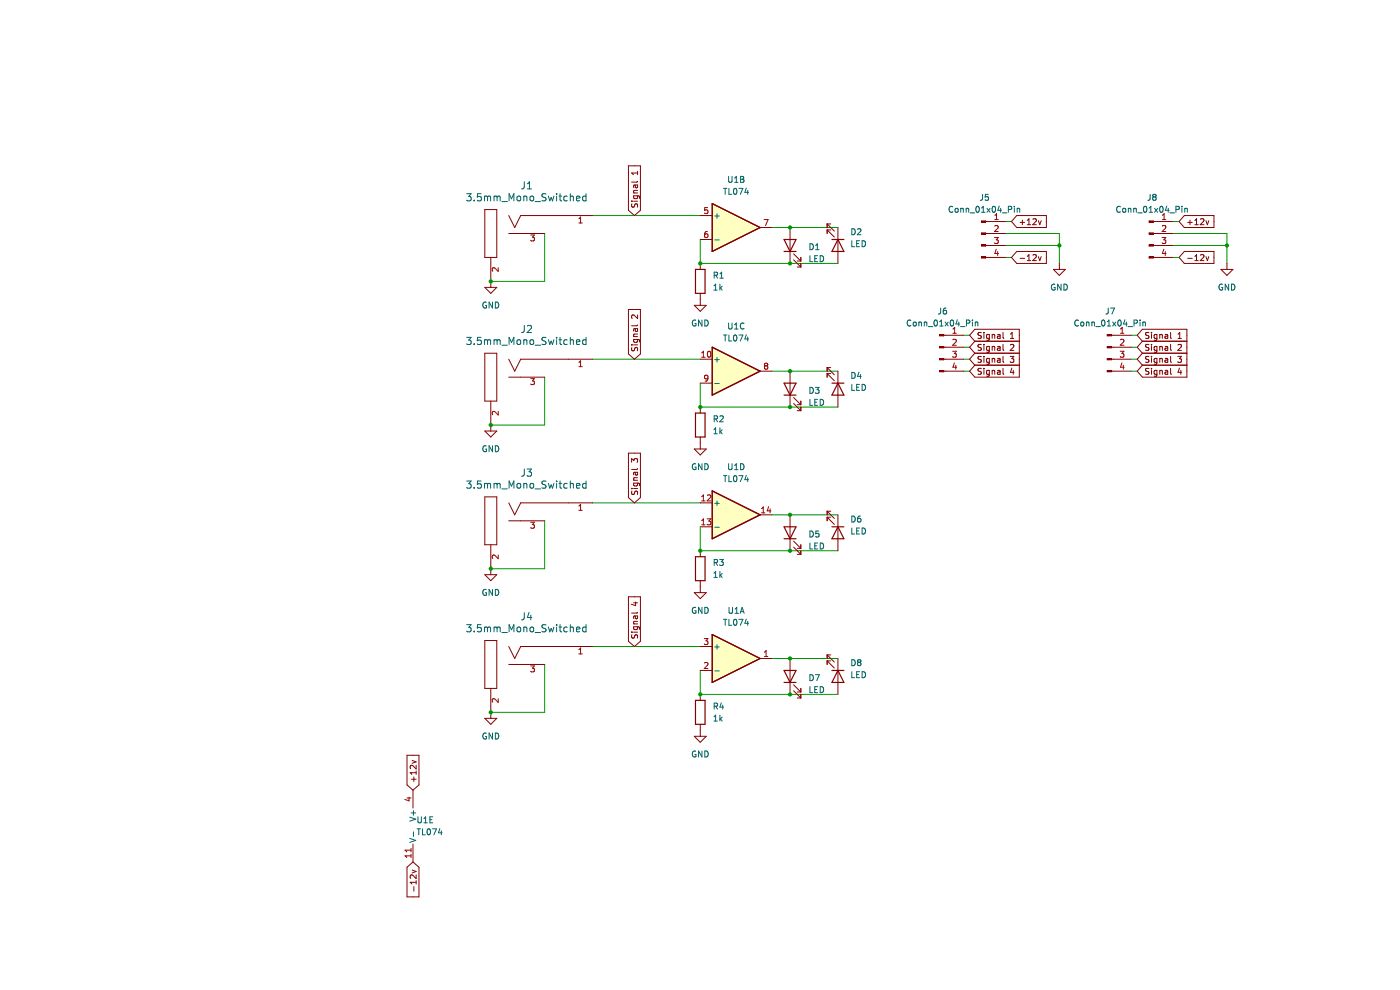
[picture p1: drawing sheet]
<svg xmlns="http://www.w3.org/2000/svg" width="297mm" height="210mm" viewBox="0 0 297 210" stroke-linecap="round" stroke-linejoin="round" font-family="sans-serif">
<path d="M151.1 104.1l10.2 5.1-10.2 5.1z" fill="#ffffc2"/>
<path d="M151.1 104.1l10.2 5.1-10.2 5.1z" fill="none" stroke="#840000" stroke-width=".25"/>
<path d="M151.1 134.6l10.2 5.1-10.2 5.1z" fill="#ffffc2"/>
<path d="M151.1 134.6l10.2 5.1-10.2 5.1z" fill="none" stroke="#840000" stroke-width=".25"/>
<path d="M151.1 73.7l10.2 5-10.2 5.1z" fill="#ffffc2"/>
<path d="M151.1 73.7l10.2 5-10.2 5.1z" fill="none" stroke="#840000" stroke-width=".25"/>
<path d="M151.1 43.2l10.2 5.1-10.2 5z" fill="#ffffc2"/>
<g fill="none" stroke="#840000" stroke-width=".25">
<path d="M151.1 43.2l10.2 5.1-10.2 5zM151.1 73.7l10.2 5-10.2 5.1zM147.5 118.1h2.1v5.1h-2.1zM151.1 104.1l10.2 5.1-10.2 5.1zM166.3 114.3h2.6M166.3 111.7h2.6l-1.3 2.6zM176.5 111.7h2.5M177.8 111.7l1.2 2.6h-2.5zM151.1 134.6l10.2 5.1-10.2 5.1zM147.5 148.6h2.1v5h-2.1zM166.3 142.2h2.6l-1.3 2.6zM166.3 144.8h2.6"/>
<path d="M176.5 142.2h2.5M177.8 142.2l1.2 2.6h-2.5z"/>
</g>
<g fill="none" stroke="#009600" stroke-width=".21">
<path d="M115.5 49.5v10.2h-11.4M125.7 45.7h22.9M148.6 50.8v5.1h29.2M163.8 48.3h14M213.3 49.5h11.4v6.4M213.3 52.1h11.4M213.3 47h1.3M213.3 54.6h1.3M248.9 52.1h11.4M248.9 47h1.2M248.9 49.5h11.4v6.4M248.9 54.6h1.2"/>
<path d="M125.7 76.2h22.9M163.8 78.7h14M204.4 76.2h1.3M204.4 78.7h1.3M204.4 71.1h1.3M204.4 73.7h1.3M240 76.2h1.2M240 78.7h1.2M240 71.1h1.2M240 73.7h1.2M115.5 80v10.2h-11.4M148.6 81.3v5.1h29.2"/>
<path d="M115.5 110.5v10.1h-11.4M125.7 106.7h22.9M148.6 111.7v5.1h29.2M163.8 109.2h14M125.7 137.1h22.9M163.8 139.7h14M115.5 140.9v10.2h-11.4M148.6 142.2v5.1h29.2"/>
</g>
<g fill="none" stroke="#840000" stroke-width=".21">
<path d="M133.3 35.2h2.6v9.4l-1.3 1.1-1.3-1.1zM134.7 39.2l.3 .6 .3-.1-.1-.5M135.3 36.3v.8M135.3 39.2l-.8 .1v.5M135.3 38.5l-.2 .1h-1.1M135.3 36.7h-1.3l.4 .4M102.8 44.5h2.6v10.1h-2.6zM104.1 54.6v6.4M107.9 45.7l1.3 2.6 1.3-2.6h15.2M107.9 49.5h7.6M134 42.7h.1M134.1 43.2v.7h.4l.2-.6 .3-.1 .3 .3-.1 .5"/>
<path d="M134.4 41.5h1l.3 .3-.1 .3M134.4 42.7h.9M134.4 40.9h.9M134.5 41.5l-.1 .4 .3 .2 .5-.1v-.5M135.3 40.4h-.8v.5M209.1 54.6h.4M209.1 49.5h.4M209.1 52.1h.4M209.1 47h.4M215.7 45.7h6.3v2.6h-6.3l-1.1-1.3zM215.7 53.3h6.3v2.6h-6.3l-1.1-1.3zM216.4 47.2h1"/>
<path d="M216.4 54.8h1M216.9 46.7v1M217.9 47.7h.7M217.9 46.8l.4-.4v1.3M217.9 54.4l.4-.4v1.3M217.9 55.3h.7M219.1 46.5l.5-.1 .3 .4-.8 .9h.8M219.1 54.1l.5-.1 .3 .4-.8 .9h.8M220.3 46.8l.3 .9 .3-.9M220.3 54.4l.3 .9 .3-.9M251.2 45.7h6.3v2.6h-6.3l-1.1-1.3zM251.2 53.3h6.3v2.6h-6.3l-1.1-1.3z"/>
<path d="M252 47.2h.9M252 54.8h.9M252.4 46.7v1M253.5 47.7h.7M253.5 55.3h.7M253.5 46.8l.3-.4v1.3M253.5 54.4l.3-.4v1.3M254.7 46.5l.5-.1 .2 .4-.8 .9h.8M254.7 54.1l.5-.1 .2 .4-.8 .9h.8M255.8 54.4l.3 .9 .3-.9M255.8 46.8l.3 .9 .3-.9M102.8 74.9h2.6v10.2h-2.6z"/>
<path d="M102.8 61h2.6l-1.3 1.2zM107.9 76.2l1.3 2.5 1.3-2.5h15.2M133.3 65.6h2.6v9.5l-1.3 1.1-1.3-1.1zM134 73.2h.1M134.1 73.7v.7h.4l.2-.6 .3-.1 .3 .2-.1 .5M134.4 72h1l.3 .2-.1 .4M134.4 73.2h.9M134.4 71.4h.9M134.5 72l-.1 .4 .3 .2 .5-.1v-.5M134.7 69.7l.3 .6 .3-.2-.1-.4M135.3 66.8v.8l-.9-.8-.4 .2 .1 .5M135.3 69.7l-.8 .1v.5"/>
<path d="M135.3 70.9h-.8v.5M135.3 68.9l-.2 .2h-1.1M147.3 64.8h2.5l-1.2 1.2zM148.6 76.2h2.5M148.6 63.5v1.3M161.3 78.7h2.5M206.8 72.4l-1.1-1.3 1.1-1.3h9.4v10.2h-9.4l-1.1-1.3 1.1-1.2M206.8 77.5h9.4M206.8 72.4h9.4M206.8 72.4l-1.1 1.3 1.1 1.2M206.8 74.9h9.4M206.8 74.9l-1.1 1.3 1.1 1.3"/>
<path d="M208.2 78.2l-.7 .1v.3l.6 .3 .1 .3-.3 .2-.4-.1M208.2 70.6h-.7v.4l.6 .2 .1 .3-.3 .3-.4-.1M208.2 73.1l-.7 .1v.3l.6 .3 .1 .3-.3 .2h-.4M208.2 75.7h-.7v.4l.6 .2 .1 .3-.3 .3-.4-.1M208.7 70.5v.1M208.7 70.9v.9M208.7 73.1v.1M208.7 73.5v.8M208.7 75.6v.1M208.7 76v.9M208.7 78.1v.2M208.7 78.6v.8"/>
<path d="M209.9 78.6h-.4l-.2 .2 .1 .5h.5M209.9 76v1l-.3 .3-.3-.1M209.9 70.9v1.1l-.3 .2-.3-.1M209.9 73.5v1l-.3 .2h-.3M209.9 78.6v1l-.3 .2h-.3M209.9 71l-.4-.1-.2 .3 .1 .5h.5M209.9 73.5h-.4l-.2 .2 .1 .6h.5M209.9 76.1l-.4-.1-.2 .3 .1 .5h.5M210.5 78.7l.5-.1v.8M210.5 70.9v.9M210.5 73.5v.8M210.5 76v.9"/>
<path d="M210.5 78.6v.8M210.5 71.1l.5-.1v.8M210.5 73.6l.5-.1v.8M210.5 76.1h.5v.8M211.6 78.6h.5l.1 .8M211.6 71h.5l.1 .8M211.6 73.5h.5l.1 .8M211.6 76.1h.5l.1 .8M212.2 78.9l-.6 .2 .2 .3 .4-.1M212.2 71.2l-.6 .3 .2 .3 .4-.1M212.2 73.8l-.6 .2 .2 .3h.4M212.2 76.3l-.6 .3 .2 .3 .4-.1"/>
<path d="M212.8 78.1v1.1l.2 .2M212.8 70.5v1.1l.2 .2M212.8 73.1v1l.2 .2M212.8 75.6v1.1l.2 .2M214.3 75.6h.8l-.4 .5 .3 .1v.5l-.2 .2-.5-.2M214.4 71.8h.7M214.4 70.9l.3-.4v1.3M214.4 73.2l.4-.1 .3 .3-.8 .9h.8M214.7 78.1l-.3 .9h.7M215 78.6v.8M242.4 72.4l-1.2-1.3 1.2-1.3h9.4v10.2h-9.4l-1.2-1.3 1.2-1.2M242.4 77.5h9.4"/>
<path d="M242.4 72.4h9.4M242.4 74.9h9.4M242.4 74.9l-1.2 1.3 1.2 1.3M242.4 72.4l-1.2 1.3 1.2 1.2M243.7 78.2l-.6 .1v.3l.5 .3 .1 .3-.2 .2-.5-.1M243.7 70.6h-.6v.4l.5 .2 .1 .3-.2 .3-.5-.1M243.7 73.1l-.6 .1v.3l.5 .3 .1 .3-.2 .2h-.5M243.7 75.7h-.6v.4l.5 .2 .1 .3-.2 .3-.5-.1M244.3 70.5v.1M244.3 70.9v.9M244.3 73.1v.1M244.3 73.5v.8"/>
<path d="M244.3 75.6v.1M244.3 76v.9M244.3 78.1v.2M244.3 78.6v.8M245.4 73.5v1l-.2 .2h-.3M245.4 78.6h-.3l-.3 .2 .1 .5h.5M245.4 78.6v1l-.2 .2h-.3M245.4 71l-.3-.1-.3 .3 .1 .5h.5M245.4 70.9v1.1l-.2 .2-.3-.1M245.4 73.5h-.3l-.3 .2 .1 .6h.5M245.4 76.1l-.3-.1-.3 .3 .1 .5h.5M245.4 76v1l-.2 .3-.3-.1"/>
<path d="M246 78.7l.5-.1 .1 .8M246 71.1l.5-.1 .1 .8M246 73.6l.5-.1 .1 .8M246 76.1h.5l.1 .8M246 70.9v.9M246 73.5v.8M246 76v.9M246 78.6v.8M247.2 78.6h.5v.8M247.2 71h.5v.8M247.2 73.5h.5v.8M247.2 76.1h.5v.8"/>
<path d="M247.7 78.9l-.6 .2 .2 .3 .4-.1M247.7 71.2l-.6 .3 .2 .3 .4-.1M247.7 73.8l-.6 .2 .2 .3h.4M247.7 76.3l-.6 .3 .2 .3 .4-.1M248.3 75.6v1.1l.2 .2M248.3 70.5v1.1l.2 .2M248.3 73.1v1l.2 .2M248.3 78.1v1.1l.2 .2M249.8 75.6h.8l-.4 .5 .4 .1v.5l-.2 .2-.6-.2M249.9 71.8h.7M249.9 73.2l.5-.1 .2 .3-.8 .9h.8M249.9 70.9l.4-.4v1.3"/>
<path d="M250.2 78.1l-.3 .9h.8M250.5 78.6v.8M102.8 91.4h2.6l-1.3 1.3zM104.1 85.1v6.3M107.9 80h7.6M133.3 96.1h2.6v9.5l-1.3 1.1-1.3-1.1zM134 98.1v-.8l.5 .4 .1-.4h.5l.2 .2-.2 .6M135.3 99.4l-.2 .2h-1.1M148.6 81.3h2.5M102.8 105.4h2.6v10.2h-2.6zM104.1 115.6v6.3M107.9 106.7l1.3 2.5 1.3-2.5h15.2"/>
<path d="M107.9 110.5h7.6M134 103.6h.1M134.1 104.2v.6h.4l.2-.5 .3-.1 .3 .2-.1 .5M134.4 102.5h1l.3 .2-.1 .3M134.4 103.6h.9M134.4 101.9h.9M134.5 102.5l-.1 .3 .3 .3 .5-.1v-.5M134.7 100.2l.3 .6 .3-.2-.1-.4M135.3 100.2h-.8v.5M135.3 101.3l-.8 .1v.5M148.6 116.8v1.3M148.6 106.7h2.5"/>
<path d="M148.6 111.7h2.5M161.3 109.2h2.5M167.6 109.2v7.6M168.4 116.1l1.5 1.5M168.4 114.8l1.5 1.5M169.1 117.6h.8M169.1 116.3h.8M169.9 115.6v.7M169.9 116.8v.8M175.5 108.4l1.5 1.6M175.5 108.4v.8M175.5 109.7v.8"/>
<path d="M175.5 108.4h.7M175.5 109.7l1.5 1.5M175.5 109.7h.7M177.8 109.2v7.6M102.8 135.9h2.6v10.1h-2.6zM102.8 121.9h2.6l-1.3 1.3zM107.9 137.1l1.3 2.6 1.3-2.6h15.2M133.3 126.6h2.6v9.4l-1.3 1.1-1.3-1.1zM134 134.1h.1M134.1 134.6v.7h.4l.2-.5 .3-.2 .3 .3-.1 .5M134.4 134.1h.9M134.4 133h1l.3 .2-.1 .3"/>
<path d="M134.4 132.3h.9M134.4 127.9h.9M134.5 133l-.1 .3 .3 .3 .5-.2v-.4M134.7 130.7l.3 .6 .3-.2-.1-.4M134.8 127.7v.8l-.9-.3M135.3 130.7h-.8v.5M135.3 131.8l-.8 .1v.4M135.3 129.9l-.2 .1h-1.1M147.3 125.7h2.5l-1.2 1.3zM148.6 123.2v2.5M148.6 137.1h2.5M161.3 139.7h2.5"/>
<path d="M167.6 139.7v7.6M175.5 138.9v.8M175.5 138.9l1.5 1.5M175.5 138.9h.7M177.8 139.7v7.6M102.8 152.4h2.6l-1.3 1.2zM104.1 146v6.4M107.9 140.9h7.6M147.3 156.2h2.5l-1.2 1.3zM148.6 147.3v1.3M148.6 153.6v2.6M148.6 142.2h2.5"/>
<path d="M168.4 146.5l1.5 1.6M168.4 145.3l1.5 1.5M169.1 148.1h.8M169.1 146.8h.8M169.9 146v.8M169.9 147.3v.8M175.5 140.2v.7M175.5 140.2l1.5 1.5M175.5 140.2h.7M86.3 160.2h2.6v6.3l-1.3 1.1-1.3-1.1zM87.3 165.3h1M87.4 161.3l.9 .3-.9 .3"/>
<path d="M87.6 167.6v3.8M87.6 179v3.8M87.8 164.8v1M88.3 162.3v.8l-.9-.8-.4 .3 .1 .5M88.3 163.5v.8M88.3 163.9h-1.3l.4 .4M86.3 184l1.3-1.2 1.3 1.2v6.3h-2.6zM87.4 184.6l.9 .3-.9 .3M87.8 188.1v.9M88.3 185.6v.8l-.9-.8-.4 .2 .1 .5M88.3 186.8v.7M88.3 187.2h-1.3l.4 .3"/>
</g>
<g fill="none" stroke="#006464" stroke-width=".21">
<path d="M111.2 38.5v1.1a.49 .49 0 0 1-.6 .5M111.9 39l.4-.5v1.6M99 41.1h.9l-.5 .6 .5 .1v.7l-.2 .1-.7-.1M100.6 42.5v.1M102.1 41.1h-.8v.7l.2-.1h.5l.1 .3v.5l-.3 .1-.5-.1M102.8 41.6v1M102.8 41.7l.4-.1 .2 .2M103.4 41.8v.8M103.4 41.8l.2-.2 .4 .1 .1 .9M104.8 41.6v1M104.8 41.7l.4-.1 .3 .2M105.5 41.8v.8"/>
<path d="M105.5 41.8l.2-.2 .3 .1 .1 .9M106.5 42.8h1.1M108 42.6v-1.5l.5 1.1 .5-1.1v1.5M109.7 41.7l.3-.1 .4 .1 .1 .6-.2 .2-.3 .1-.3-.1zM111.1 41.6v1M111.1 41.7l.2-.1 .4 .1 .1 .9M111.9 40.1h.9M112.5 41.7l.2-.1 .5 .1v.6l-.1 .2-.4 .1-.2-.1zM113.5 42.8h1.2M115.8 41.2l-.5-.1-.3 .3 .1 .3 .7 .3v.5l-.3 .1-.5-.1M116.3 41.6l.3 1 .3-.7 .3 .7 .3-1M118.1 41.1v.1"/>
<path d="M118.1 41.6v1M118.6 41.6h.6M118.8 41.1v1.3l.4 .2M120.3 41.7l-.4-.1-.3 .3 .2 .6h.5M121 41.1v1.5M121 41.7l.2-.1 .4 .1v.9M122.3 42.1l.7-.1-.1-.3-.4-.1-.2 .2 .1 .7h.5M124.3 41.1v1.5M124.3 41.7l-.4-.1-.3 .3 .1 .6h.6M99 71.6h.9l-.5 .5 .5 .2v.6l-.2 .2-.7-.2M100.6 72.9v.2M102.1 71.6h-.8v.7l.2-.2 .5 .1 .1 .2v.5l-.3 .2-.5-.2"/>
<path d="M102.8 72.2l.4-.1 .2 .2M102.8 72.1v1M103.2 64.1a.58 .58 0 0 0-.8 .6 .58 .58 0 0 0 .8 .5v-.4h-.2M103.4 72.3l.2-.2h.4l.1 1M103.4 72.3v.8M104.5 64.1v1.2l-.7-1.2v1.2M104.8 72.2l.4-.1 .3 .2M104.8 72.1v1M105.1 64.1a.64 .64 0 0 1 .7 .6 .64 .64 0 0 1-.7 .6zM105.5 72.3l.2-.2h.3l.1 1M105.5 72.3v.8M106.5 73.2h1.1"/>
<path d="M108 73.1v-1.5l.5 1 .5-1v1.5M109.7 72.2l.3-.1 .4 .1 .1 .6-.2 .2-.3 .1-.3-.2zM111.1 72.2l.2-.1h.4l.1 1M111.1 72.1v1M111.2 69v1.1a.49 .49 0 0 1-.6 .4M111.9 69.2l.6-.2 .3 .5-1 1h1M112.5 72.2l.2-.1 .5 .1v.6l-.1 .2-.4 .1-.2-.2zM113.5 73.2h1.2M115.8 71.6h-.5l-.3 .1v.4l.7 .3 .1 .4-.3 .3-.5-.1M116.3 72.1l.3 1 .3-.7 .3 .7 .3-1M118.1 71.6v.1M118.1 72.1v1"/>
<path d="M118.6 72.1h.6M118.8 71.6v1.3l.4 .2M120.3 72.1h-.4l-.3 .3 .2 .6h.5M121 72.2l.2-.1h.4v1M121 71.6v1.5M122.3 72.6l.7-.2-.1-.3h-.4l-.2 .2 .1 .7h.5M124.3 72.1h-.4l-.3 .3 .1 .6h.6M124.3 71.6v1.5M147.6 67.9a.58 .58 0 0 0-.7 .6 .58 .58 0 0 0 .7 .5v-.4h-.2M148.9 67.9v1.3l-.7-1.3v1.3M149.5 67.9a.64 .64 0 0 1 .8 .6 .64 .64 0 0 1-.8 .7zM151.6 76.3h1"/>
<path d="M152.1 75.8v1M153.5 71.1h.7M153.8 71.1v1.2M154.6 68.5v1l.2 .3 .4-.1 .1-.2v-1M154.6 71.1v1.2h.6M155.7 71.2l.2-.1a.68 .68 0 0 1 .4 .6 .68 .68 0 0 1-.4 .6l-.3-.5zM155.8 68.9l.4-.4v1.3M155.8 69.8h.8M156.7 71.1h.9l-.5 1.2M157.8 68.6a.56 .56 0 0 0-.8 .6 .56 .56 0 0 0 .8 .5M158.3 71l-.3 .9h.8M158.6 71.5v.8"/>
<path d="M103.2 94.6a.58 .58 0 0 0-.8 .6 .58 .58 0 0 0 .8 .5v-.4h-.2M104.5 94.5v1.3l-.7-1.3v1.3M105.1 94.5a.64 .64 0 0 1 .7 .7 .64 .64 0 0 1-.7 .6zM111.2 99.5v1.1a.49 .49 0 0 1-.6 .4M111.8 99.5h1l-.6 .6 .5 .1v.7l-.2 .1-.7-.1M151.6 81.4h1M154.6 98.4v1l.2 .2h.4l.1-.2v-1M155.8 99.6h.8M155.8 98.7l.4-.3v1.2M157.1 98.4a.64 .64 0 0 1 .7 .6 .64 .64 0 0 1-.7 .6zM99 102h.9l-.5 .6 .5 .2v.6l-.2 .2-.7-.2M100.6 103.4v.2"/>
<path d="M102.1 102h-.8v.8l.2-.2 .5 .1 .1 .2v.5l-.3 .2-.5-.2M102.8 102.5v1.1M102.8 102.7l.4-.2 .2 .3M103.4 102.8v.8M103.4 102.8l.2-.3 .4 .1 .1 1M104.8 102.5v1.1M104.8 102.7l.4-.2 .3 .3M105.5 102.8l.2-.3 .3 .1 .1 1M105.5 102.8v.8M106.5 103.7h1.1M108 103.6v-1.6l.5 1.1 .5-1.1v1.6M109.7 102.7l.3-.2 .4 .2 .1 .6-.2 .2-.3 .1-.3-.2z"/>
<path d="M111.1 102.5v1.1M111.1 102.7l.2-.2 .4 .1 .1 1M112.5 102.7l.2-.2 .5 .2v.6l-.1 .2-.4 .1-.2-.2zM113.5 103.7h1.2M115.8 102.1l-.5-.1-.3 .2v.4l.7 .3 .1 .4-.3 .3-.5-.1M116.3 102.5l.3 1.1 .3-.8 .3 .8 .3-1.1M118.1 102v.2M118.1 102.5v1.1M118.6 102.5h.6M118.8 102v1.3l.4 .3M120.3 102.6l-.4-.1-.3 .3 .2 .7h.5M121 102v1.6"/>
<path d="M121 102.7l.2-.2 .4 .1v1M122.3 103l.7-.1-.1-.3-.4-.1-.2 .3 .1 .7h.5M124.3 102v1.6M124.3 102.6l-.4-.1-.3 .3 .1 .7h.6M151.5 119.3h.6l.1-.5-.7-.1v1.2M151.6 106.8h1M151.6 111.8h1M151.8 119.3l.4 .6M152.1 106.3v.9M152.7 118.7h.7l-.4 .5 .4 .1v.5l-.2 .1-.5-.1M153.5 100.9h.7M153.8 100.9v1.3"/>
<path d="M154.6 100.9v1.3h.6M155.7 101l.2-.1a.68 .68 0 0 1 .4 .6 .68 .68 0 0 1-.4 .7l-.3-.5zM156.7 100.9h.9l-.5 1.3M158.3 100.8l-.3 .9h.8M158.6 101.3v.9M171.8 112.6a.64 .64 0 0 1 .8 .7 .64 .64 0 0 1-.8 .6zM171.8 115.2v1.3h.6M172.9 115.8h.4M173.5 115.2h-.6v1.3h.6M173.7 112.6h-.6l-.1 .6h.6l.1 .6-.2 .1-.5-.1M174 115.2a.64 .64 0 0 1 .7 .6 .64 .64 0 0 1-.7 .7zM180.7 109.5a.64 .64 0 0 1 .7 .6 .64 .64 0 0 1-.7 .6z"/>
<path d="M180.7 112v1.3h.6M181.7 112.6h.5M182.3 112h-.6v1.3h.6M182.5 109.5h-.3l-.2 .3-.1 .7 .3 .2 .4-.1-.1-.6h-.3l-.3 .2M182.9 112a.64 .64 0 0 1 .7 .6 .64 .64 0 0 1-.7 .7zM99 132.5h.9l-.5 .6 .5 .1v.7l-.2 .1-.7-.1M100.6 133.9v.1M102.1 132.5h-.8v.7l.2-.1 .5 .1 .1 .2v.5l-.3 .1-.5-.1M102.8 133v1M102.8 133.2l.4-.2 .2 .2M103.2 125.1a.58 .58 0 0 0-.8 .6 .58 .58 0 0 0 .8 .5v-.5h-.2M103.4 133.2v.8"/>
<path d="M103.4 133.2l.2-.2 .4 .1 .1 .9M104.5 125v1.3l-.7-1.3v1.3M104.8 133v1M104.8 133.2l.4-.2 .3 .2M105.1 125a.64 .64 0 0 1 .7 .7 .64 .64 0 0 1-.7 .6zM105.5 133.2v.8M105.5 133.2l.2-.2 .3 .1 .1 .9M106.5 134.2h1.1M108 134v-1.5l.5 1.1 .5-1.1v1.5M109.7 133.2l.3-.2 .4 .2 .1 .5-.2 .3h-.3l-.3-.1zM111.1 133v1M111.1 133.2l.2-.2 .4 .1 .1 .9"/>
<path d="M111.2 130v1.1a.49 .49 0 0 1-.6 .4M112.2 129.9l-.3 1.1h.9M112.5 133.2l.2-.2 .5 .2v.5l-.1 .3h-.4l-.2-.1zM112.6 130.5v1M113.5 134.2h1.2M115.8 132.6l-.5-.1-.3 .1v.5l.7 .3 .1 .3-.3 .3h-.5M116.3 133l.3 1 .3-.7 .3 .7 .3-1M118.1 132.5v.1M118.1 133v1M118.6 133h.6M118.8 132.5v1.3l.4 .2M120.3 133.1l-.4-.1-.3 .3 .2 .7h.5"/>
<path d="M121 132.5v1.5M121 133.2l.2-.2 .4 .1v.9M122.3 133.5l.7-.1-.1-.3-.4-.1-.2 .2 .1 .8h.5M124.3 132.5v1.5M124.3 133.1l-.4-.1-.3 .3 .1 .7h.6M147.6 128.9a.58 .58 0 0 0-.7 .6 .58 .58 0 0 0 .7 .5v-.4h-.2M148.9 128.8v1.3l-.7-1.3v1.3M149.5 128.8a.64 .64 0 0 1 .8 .7 .64 .64 0 0 1-.8 .6zM151.4 121.6l.4-.4v1.3M151.4 122.5h.8M151.6 137.2h1M152.1 136.8v.9"/>
<path d="M152.7 121.2v1.3M152.8 122l.4 .5M153.2 121.6l-.5 .5M153.5 131.4h.7M153.8 131.4v1.2M154.6 131.4v1.2h.6M154.7 128.8v1.1l.2 .2 .4-.1 .1-.1v-1.1M155.7 131.5l.2-.1a.68 .68 0 0 1 .4 .6 .68 .68 0 0 1-.4 .6l-.3-.4zM155.9 130.1h.8M155.9 129.2l.4-.4v1.3M156.7 131.4h.9l-.5 1.2M157 130.1l.4-1.3 .5 1.3"/>
<path d="M157.1 129.7h.6M158.3 131.3l-.3 .9h.8M158.6 131.8v.8M180.7 139.9a.64 .64 0 0 1 .7 .7 .64 .64 0 0 1-.7 .6zM103.2 155.6a.58 .58 0 0 0-.8 .5 .58 .58 0 0 0 .8 .5v-.4h-.2M104.5 155.5v1.3l-.7-1.3v1.3M105.1 155.5a.64 .64 0 0 1 .7 .6 .64 .64 0 0 1-.7 .7zM147.6 159.4a.58 .58 0 0 0-.7 .6 .58 .58 0 0 0 .7 .5v-.5h-.2M148.9 159.3v1.3l-.7-1.3v1.3M149.5 159.3a.64 .64 0 0 1 .8 .6 .64 .64 0 0 1-.8 .7zM151.4 153h.8M151.4 152l.4-.3v1.3"/>
<path d="M151.5 149.8h.6l.1-.5-.7-.2v1.3M151.6 142.3h1M151.8 149.8l.4 .6M152.7 151.7v1.3M152.8 152.5l.4 .5M153 149.1l-.3 .9h.8M153.2 152.1l-.5 .5M153.3 149.6v.8M171.8 143.1a.64 .64 0 0 1 .8 .6 .64 .64 0 0 1-.8 .7zM171.8 145.7v1.2h.6M172.9 146.3h.4M173 143.1h.8l-.5 1.3"/>
<path d="M173.5 145.7h-.6v1.2h.6M174 145.7a.64 .64 0 0 1 .7 .6 .64 .64 0 0 1-.7 .6zM180.7 142.5v1.2h.6M181.7 143.1h.5M182.2 140.5l-.3-.3 .3-.3h.2l.2 .3-.2 .3M182.2 140.5l-.3 .2 .1 .4 .2 .1h.3l.1-.2v-.3l-.2-.2M182.2 140.5h.2M182.3 142.5h-.6v1.2h.6M182.9 142.5a.64 .64 0 0 1 .7 .6 .64 .64 0 0 1-.7 .6zM86.9 177.8l1.3 .5-1.3 .4M86.9 173.3l1.3 .5-1.3 .4M87.2 172.4h1"/>
<path d="M87.7 172v.9M87.7 176.5v.9M88.5 175.8h.7M88.7 173.3v1l.2 .2h.4l.1-.2v-1M88.8 175.8v1.3M89.6 175.8v1.3h.6M89.9 174.5h.8M89.9 173.6l.4-.3v1.2M90.7 175.9l.2-.1a.68 .68 0 0 1 .4 .6 .68 .68 0 0 1-.4 .7l-.3-.5zM91.2 173.9h.4M91.7 175.8h.9l-.6 1.3M91.8 173.3h-.6v1.2h.6"/>
<path d="M93.3 175.7l-.3 1h.8M93.6 176.2v.9"/>
</g>
<g fill="none" stroke="#a90000" stroke-width=".21">
<path d="M105.7 56.8v.8l-.9-.8-.4 .2 .1 .5M112.6 49.8h.8l-.5 .5 .4 .1v.6l-.2 .1-.5-.1M122.8 46.4l.4-.4v1.3M122.8 47.3h.7M122.8 77.8h.7M122.8 76.9l.4-.4v1.3M148.9 74.9l.3-.4v1.3M148.9 75.8h.7M150.2 74.6l.2-.1a.68 .68 0 0 1 .4 .6 .68 .68 0 0 1-.4 .7 .84 .84 0 0 1-.2-1.2zM162.4 77.6l-.2-.3 .2-.3h.2l.3 .3-.3 .3M162.4 77.6l-.2 .2v.4l.2 .1h.4l.1-.2v-.3l-.3-.2M162.4 77.6h.2"/>
<path d="M105.7 87.3v.7l-.9-.7-.4 .2 .1 .5M112.6 80.3h.8l-.5 .5 .4 .1v.6l-.2 .1-.5-.1M150.2 80.1l-.3 .3-.3-.1-.1-.6 .4-.1 .3 .2-.1 .8-.2 .2-.3 .1M105.7 117.7v.8l-.9-.8-.4 .3 .1 .5M112.6 110.8h.8l-.5 .5 .4 .1v.5l-.2 .2-.5-.2M122.8 107.3l.4-.3v1.2M122.8 108.2h.7M148.9 106.2h.7M148.9 105.3l.3-.3v1.2M148.9 110.4l.3-.3v1.2M148.9 111.3h.7M150 110.1h.8l-.4 .4 .3 .2v.5l-.1 .1-.6-.1"/>
<path d="M150.1 105.1l.5-.1 .2 .3-.8 .9h.8M161.6 108.8h.7M161.6 107.9l.3-.4v1.3M163.1 107.5l-.3 .9h.8M163.4 107.9v.9M122.8 137.8l.4-.4v1.3M122.8 138.7h.7M149.4 135.5h.8l-.4 .4 .3 .2v.5l-.2 .1-.5-.1M162.2 139.3h.7M162.2 138.4l.3-.4v1.3M105.7 148.2v.8l-.9-.8-.4 .2 .1 .5M112.6 141.3h.8l-.5 .4 .4 .2v.5l-.2 .1-.5-.1"/>
<path d="M149.5 140.7l.4-.2 .3 .4-.8 .9h.8M86.3 169.3h.9M86.8 169.1v.8l-.9-.3M87.2 180v.7M87.2 181.2v.7M87.2 181.5h-1.3l.4 .4M87.2 180.3h-1.3l.4 .4"/>
</g>
<path d="M208.2 54.5h.9v.2h-.9z" fill-rule="evenodd" fill="#840000"/>
<path d="M208.2 54.5h.9v.2h-.9z" fill="none" stroke="#840000" stroke-width=".21"/>
<path d="M208.2 51.9h.9v.3h-.9z" fill-rule="evenodd" fill="#840000"/>
<path d="M208.2 51.9h.9v.3h-.9z" fill="none" stroke="#840000" stroke-width=".21"/>
<path d="M208.2 49.4h.9v.3h-.9z" fill-rule="evenodd" fill="#840000"/>
<path d="M208.2 49.4h.9v.3h-.9z" fill="none" stroke="#840000" stroke-width=".21"/>
<path d="M208.2 46.9h.9v.2h-.9z" fill-rule="evenodd" fill="#840000"/>
<g fill="none" stroke="#840000" stroke-width=".21">
<path d="M148.6 55.9v1.2M148.6 45.7h2.5M148.6 50.8h2.5M161.3 48.3h2.5M167.6 48.3v7.6M168.4 55.1l1.5 1.5M168.4 53.8l1.5 1.6M169.1 56.6h.8M169.1 55.4h.8M169.9 54.6v.8M169.9 55.9v.7M175.5 47.5v.8"/>
<path d="M175.5 48.8v.7M175.5 47.5l1.5 1.5M175.5 47.5h.7M175.5 48.8l1.5 1.5M175.5 48.8h.7M177.8 48.3v7.6M208.2 46.9h.9v.2h-.9zM209.5 47h3.8M209.5 49.5h3.8M209.5 52.1h3.8M209.5 54.6h3.8M148.6 62.2v1.3"/>
<path d="M167.6 78.7v7.7M175.5 78l1.5 1.5M175.5 78v.7M175.5 79.2v.8M175.5 78h.7M175.5 79.2l1.5 1.6M175.5 79.2h.7M177.8 78.7v7.7M200.2 78.7h.4M200.2 76.2h.4M200.2 73.7h.4M200.2 71.1h.4"/>
<path d="M168.4 85.6l1.5 1.5M168.4 84.3l1.5 1.5M169.1 87.1h.8M169.1 85.8h.8M169.9 85.1v.7M169.9 86.4v.7"/>
</g>
<path d="M150.1 49.1l-.4 .1-.2 .2v.7l.2 .3 .4-.1v-.6l-.4-.1-.2 .2M150.1 44h-.6v.6h.6v.6l-.2 .1-.4-.1M162.1 46.6h.8l-.5 1.2M211 50.4h.8l-.5 .5 .4 .1v.5l-.2 .2-.5-.2M211 46.6h.8M211 45.7l.4-.4v1.3M211 48l.5-.2 .3 .4-.8 .9h.8M211.3 52.9l-.3 .9h.8M211.6 53.3v.9" fill="none" stroke="#a90000" stroke-width=".21"/>
<g fill="none" stroke="#006464" stroke-width=".21">
<path d="M153.5 40h.7M153.8 40v1.2M154.6 37.4v1l.2 .3 .4-.1 .1-.2v-1M154.6 40v1.2h.6M155.8 38.7h.8M155.8 37.8l.4-.4v1.3M156.7 40h.9l-.5 1.2M157.1 37.4h.4l.3 .3-.3 .3 .3 .1v.3l-.2 .3h-.5zM157.1 38h.4M158.3 39.9l-.3 .9h.8M151.5 58.4l.6-.1 .1-.4-.7-.2v1.3M151.6 45.8h1"/>
<path d="M151.6 50.9h1M151.8 58.4l.4 .6M152.1 45.3v1M152.7 59h.7M152.7 58.1l.4-.4v1.3M155.7 40.1l.2-.1a.68 .68 0 0 1 .4 .6 .68 .68 0 0 1-.4 .6l-.3-.5zM158.6 40.4v.8M171.8 51.7a.64 .64 0 0 1 .8 .6 .64 .64 0 0 1-.8 .7zM171.8 54.2v1.3h.6M172.9 54.8h.4M173 53h.8M173 52.1l.4-.4v1.3"/>
<path d="M173.5 54.2h-.6v1.3h.6M174 54.2a.64 .64 0 0 1 .7 .7 .64 .64 0 0 1-.7 .6zM180.7 48.5a.64 .64 0 0 1 .7 .7 .64 .64 0 0 1-.7 .6zM180.7 51.1v1.2h.6M181.7 51.7h.5M181.9 48.6l.5-.1 .2 .4-.7 .9h.7M182.3 51.1h-.6v1.2h.6M182.9 51.1a.64 .64 0 0 1 .7 .6 .64 .64 0 0 1-.7 .6zM202.1 43.9a.56 .56 0 0 0-.8 .5 .56 .56 0 0 0 .8 .5M202.7 44.2h.3l.3 .2v.4l-.3 .2-.4-.2zM203.8 44.3l.5-.1 .1 .8M203.8 44.2v.8"/>
<path d="M205 44.3l.5-.1v.8M205 44.2v.8M205.8 45.2h1M207.1 43.9l.2-.1a.68 .68 0 0 1 .5 .6 .68 .68 0 0 1-.5 .6l-.3-.5zM208.2 45h.8M208.2 44.1l.4-.3v1.2M208.4 41.2v1.1l-.4 .2M209.4 44.2l.6 .8M209.7 41.2h-.7v.6h.6l.1 .6-.2 .1-.5-.1M210 44.2l-.6 .8M210.6 43.8h.2a.68 .68 0 0 1 .4 .6 .68 .68 0 0 1-.4 .6 .84 .84 0 0 1-.2-1.2zM212 43.7l-.3 .9h.8"/>
<path d="M212.3 44.2v.8M212.6 45.2h1M213.9 44.4h.6l.1-.5-.7-.1v1.2M215.2 43.8v.1M215.2 44.2v.8M215.8 44.3l.5-.1v.8M215.8 44.2v.8M151.4 61.5h.8M151.4 60.6l.4-.3v1.2M152.7 60.3v1.2M152.8 61.1l.4 .4M153.2 60.7l-.5 .5"/>
<path d="M180.7 79a.64 .64 0 0 1 .7 .6 .64 .64 0 0 1-.7 .7zM182.2 78.9l-.3 .9h.8M182.5 79.4v.9M171.8 82.2a.64 .64 0 0 1 .8 .6 .64 .64 0 0 1-.8 .6zM171.8 84.7v1.3h.6M172.9 85.3h.4M173 82.2h.8l-.5 .5 .4 .1v.5l-.2 .1-.5-.1M173.5 84.7h-.6v1.3h.6M174 84.7a.64 .64 0 0 1 .7 .6 .64 .64 0 0 1-.7 .7zM180.7 81.5v1.3h.6M181.7 82.1h.5M182.3 81.5h-.6v1.3h.6"/>
<path d="M182.9 81.5a.64 .64 0 0 1 .7 .7 .64 .64 0 0 1-.7 .6z"/>
</g>
<path d="M147.5 57.1h2.1v5.1h-2.1zM151.1 43.2l10.2 5.1-10.2 5zM166.3 50.8h2.6l-1.3 2.5zM166.3 53.3h2.6M176.5 50.8h2.5M177.8 50.8l1.2 2.5h-2.5zM166.3 81.3h2.6l-1.3 2.5zM166.3 83.8h2.6M176.5 81.3h2.5M177.8 81.3l1.2 2.5h-2.5z" fill="none" stroke="#840000" stroke-width=".25"/>
<path d="M199.3 78.6h.9v.3h-.9z" fill-rule="evenodd" fill="#840000"/>
<path d="M199.3 78.6h.9v.3h-.9z" fill="none" stroke="#840000" stroke-width=".21"/>
<path d="M199.3 76.1h.9v.2h-.9z" fill-rule="evenodd" fill="#840000"/>
<path d="M199.3 76.1h.9v.2h-.9z" fill="none" stroke="#840000" stroke-width=".21"/>
<path d="M199.3 73.5h.9v.3h-.9z" fill-rule="evenodd" fill="#840000"/>
<path d="M199.3 73.5h.9v.3h-.9z" fill="none" stroke="#840000" stroke-width=".21"/>
<path d="M199.3 71h.9v.2h-.9z" fill-rule="evenodd" fill="#840000"/>
<path d="M199.3 71h.9v.2h-.9zM200.6 71.1h3.8M200.6 73.7h3.8M200.6 76.2h3.8M200.6 78.7h3.8M235.8 71.1h.4M235.8 73.7h.4M235.8 76.2h.4M235.8 78.7h.4M147.3 95.2h2.5l-1.2 1.3zM148.6 86.4v1.2M148.6 92.7v2.5" fill="none" stroke="#840000" stroke-width=".21"/>
<path d="M202.1 74.5h.8l-.4 .5 .3 .1v.6l-.2 .1-.5-.1M202.2 70.7h.7M202.2 69.8l.3-.4v1.3M202.2 72.1l.4-.1 .3 .3-.8 .9h.8M202.5 77l-.3 .9h.7M202.8 77.5v.8" fill="none" stroke="#a90000" stroke-width=".21"/>
<g fill="none" stroke="#006464" stroke-width=".21">
<path d="M193.2 68a.56 .56 0 0 0-.8 .5 .56 .56 0 0 0 .8 .5M193.8 68.4l.2-.1 .3 .1v.7l-.5-.1zM194.9 68.4h.5l.1 .8M194.9 68.3v.9M196.1 68.4h.5v.8M196.1 68.3v.9M196.9 69.3h1M198.3 68l.1-.1a.68 .68 0 0 1 .5 .6 .68 .68 0 0 1-.5 .7l-.3-.5zM199.3 69.2h.8M199.3 68.2l.4-.3v1.3M199.6 65.3l-.1 1.1-.4 .2M200.5 68.3l.7 .9"/>
<path d="M200.7 65.3l-.4 .1-.1 .2-.1 .8 .2 .2 .5-.1-.1-.6-.4-.1-.2 .3M201.2 68.3l-.7 .9M201.7 68l.2-.1a.68 .68 0 0 1 .4 .6 .68 .68 0 0 1-.4 .7l-.3-.5zM203.1 67.8l-.3 .9h.8M203.4 68.3v.9M203.8 69.3h.9M205 68.6l.6-.1 .1-.5-.7-.1v1.3M206.3 67.9v.1M206.3 68.3v.9M206.9 68.4h.5v.8M206.9 68.3v.9M147.6 98.4a.58 .58 0 0 0-.7 .6 .58 .58 0 0 0 .7 .5v-.4h-.2"/>
<path d="M148.9 98.4v1.2l-.7-1.2v1.2M149.5 98.4a.64 .64 0 0 1 .8 .6 .64 .64 0 0 1-.8 .6zM151.4 92h.8M151.4 91.1l.4-.4v1.3M151.5 88.9l.6-.1 .1-.5-.7-.1v1.3M151.8 88.9l.4 .6M152.7 90.7v1.3M152.7 88.3l.5-.1 .2 .4-.7 .9h.7M152.8 91.5l.4 .5M153.2 91.2l-.5 .4"/>
</g>
<path d="M147.5 87.6h2.1v5.1h-2.1z" fill="none" stroke="#840000" stroke-width=".25"/>
<path d="M234.9 78.6h.9v.3h-.9z" fill-rule="evenodd" fill="#840000"/>
<path d="M234.9 78.6h.9v.3h-.9z" fill="none" stroke="#840000" stroke-width=".21"/>
<path d="M234.9 76.1h.9v.2h-.9z" fill-rule="evenodd" fill="#840000"/>
<path d="M234.9 76.1h.9v.2h-.9z" fill="none" stroke="#840000" stroke-width=".21"/>
<path d="M234.9 73.5h.9v.3h-.9z" fill-rule="evenodd" fill="#840000"/>
<path d="M234.9 73.5h.9v.3h-.9z" fill="none" stroke="#840000" stroke-width=".21"/>
<path d="M234.9 71h.9v.2h-.9z" fill-rule="evenodd" fill="#840000"/>
<g fill="none" stroke="#840000" stroke-width=".21">
<path d="M223.5 57.1h2.5l-1.3 1.3zM224.7 55.9v1.2M244.6 54.6h.5M244.6 52.1h.5M244.6 49.5h.5M244.6 47h.5M259 57.1h2.6l-1.3 1.3zM260.3 55.9v1.2M234.9 71h.9v.2h-.9zM236.2 71.1h3.8M236.2 73.7h3.8M236.2 76.2h3.8"/>
<path d="M236.2 78.7h3.8"/>
</g>
<path d="M237.6 74.5h.8l-.4 .5 .4 .1v.6l-.2 .1-.6-.1M237.7 70.7h.7M237.7 69.8l.4-.4v1.3M237.7 72.1l.5-.1 .2 .3-.8 .9h.8M238 77l-.3 .9h.8M238.3 77.5v.8" fill="none" stroke="#a90000" stroke-width=".21"/>
<g fill="none" stroke="#006464" stroke-width=".21">
<path d="M223.8 60.3a.58 .58 0 0 0-.8 .6 .58 .58 0 0 0 .8 .5v-.4h-.2M225.1 60.3v1.2l-.7-1.2v1.2M225.7 60.3a.64 .64 0 0 1 .7 .6 .64 .64 0 0 1-.7 .6zM228.8 68a.56 .56 0 0 0-.8 .5 .56 .56 0 0 0 .8 .5M229.3 68.4l.2-.1 .4 .1-.1 .7-.5-.1zM230.5 68.4h.5v.8M230.5 68.3v.9M231.6 68.4h.5l.1 .8M231.6 68.3v.9M232.5 69.3h.9M233.8 68l.2-.1a.68 .68 0 0 1 .4 .6 .68 .68 0 0 1-.4 .7l-.3-.5zM234.9 69.2h.7"/>
<path d="M234.9 68.2l.4-.3v1.3M235.1 65.3l-.1 1.1-.4 .2M235.6 65.3h.8l-.5 1.3M236 68.3l.7 .9M236.7 68.3l-.7 .9M237.3 68l.1-.1a.68 .68 0 0 1 .5 .6 .68 .68 0 0 1-.5 .7l-.3-.5zM238.6 67.8l-.3 .9h.8M238.9 68.3v.9M239.3 69.3h1M240.6 68.6l.6-.1v-.5l-.6-.1v1.3M241.8 67.9v.1M241.8 68.3v.9"/>
<path d="M242.5 68.4h.4l.1 .8M242.5 68.3v.9M259.3 60.3a.58 .58 0 0 0-.7 .6 .58 .58 0 0 0 .8 .5v-.4h-.3M260.7 60.3v1.2l-.8-1.2v1.2M261.3 60.3a.64 .64 0 0 1 .7 .6 .64 .64 0 0 1-.7 .6z"/>
</g>
<path d="M243.8 54.5h.8v.2h-.8z" fill-rule="evenodd" fill="#840000"/>
<path d="M243.8 54.5h.8v.2h-.8z" fill="none" stroke="#840000" stroke-width=".21"/>
<path d="M243.8 51.9h.8v.3h-.8z" fill-rule="evenodd" fill="#840000"/>
<path d="M243.8 51.9h.8v.3h-.8z" fill="none" stroke="#840000" stroke-width=".21"/>
<path d="M243.8 49.4h.8v.3h-.8z" fill-rule="evenodd" fill="#840000"/>
<path d="M243.8 49.4h.8v.3h-.8z" fill="none" stroke="#840000" stroke-width=".21"/>
<path d="M243.8 46.9h.8v.2h-.8z" fill-rule="evenodd" fill="#840000"/>
<path d="M243.8 46.9h.8v.2h-.8zM245.1 47h3.8M245.1 49.5h3.8M245.1 52.1h3.8M245.1 54.6h3.8" fill="none" stroke="#840000" stroke-width=".21"/>
<path d="M246.5 50.4h.8l-.4 .5 .4 .1v.5l-.2 .2-.6-.2M246.6 46.6h.7M246.6 45.7l.4-.4v1.3M246.6 48l.5-.2 .2 .4-.8 .9h.8M246.9 52.9l-.3 .9h.8M247.2 53.3v.9" fill="none" stroke="#a90000" stroke-width=".21"/>
<g fill="none" stroke="#006464" stroke-width=".21">
<path d="M237.7 43.9a.56 .56 0 0 0-.8 .5 .56 .56 0 0 0 .8 .5M238.2 44.3l.2-.1 .4 .1-.1 .7-.5-.1zM239.4 44.3l.5-.1v.8M239.4 44.2v.8M240.5 44.3l.5-.1 .1 .8M240.5 44.2v.8M241.4 45.2h.9M242.7 43.9l.2-.1a.68 .68 0 0 1 .4 .6 .68 .68 0 0 1-.4 .6l-.3-.5zM243.8 45h.7M243.8 44.1l.3-.3v1.2M244 41.2l-.1 1.1-.4 .2M244.8 41.8l-.3 .2 .1 .4 .2 .1 .3-.1 .2-.1v-.3l-.3-.2"/>
<path d="M244.8 41.8l-.3-.3 .3-.3h.2l.3 .3-.3 .3M244.8 41.8h.2M244.9 44.2l.7 .8M245.6 44.2l-.7 .8M246.1 43.9l.2-.1a.68 .68 0 0 1 .5 .6 .68 .68 0 0 1-.5 .6l-.3-.5zM247.5 43.7l-.3 .9h.8M247.8 44.2v.8M248.2 45.2h1M249.5 44.4h.6v-.5l-.6-.1v1.2M250.7 43.8v.1M250.7 44.2v.8M251.3 44.3l.5-.1 .1 .8"/>
<path d="M251.3 44.2v.8"/>
</g>
<g fill="#009600">
<circle cx="104.1" cy="59.7" r=".46"/>
<circle cx="104.1" cy="90.2" r=".46"/>
<circle cx="148.6" cy="147.3" r=".46"/>
<circle cx="167.6" cy="116.8" r=".46"/>
<circle cx="148.6" cy="55.9" r=".46"/>
<circle cx="148.6" cy="116.8" r=".46"/>
<circle cx="167.6" cy="78.7" r=".46"/>
<circle cx="167.6" cy="86.4" r=".46"/>
<circle cx="104.1" cy="120.6" r=".46"/>
<circle cx="167.6" cy="147.3" r=".46"/>
<circle cx="167.6" cy="139.7" r=".46"/>
<circle cx="104.1" cy="151.1" r=".46"/>
<circle cx="167.6" cy="109.2" r=".46"/>
<circle cx="167.6" cy="48.3" r=".46"/>
<circle cx="167.6" cy="55.9" r=".46"/>
<circle cx="148.6" cy="86.4" r=".46"/>
<circle cx="224.7" cy="52.1" r=".46"/>
<circle cx="260.3" cy="52.1" r=".46"/>
</g>
</svg>
